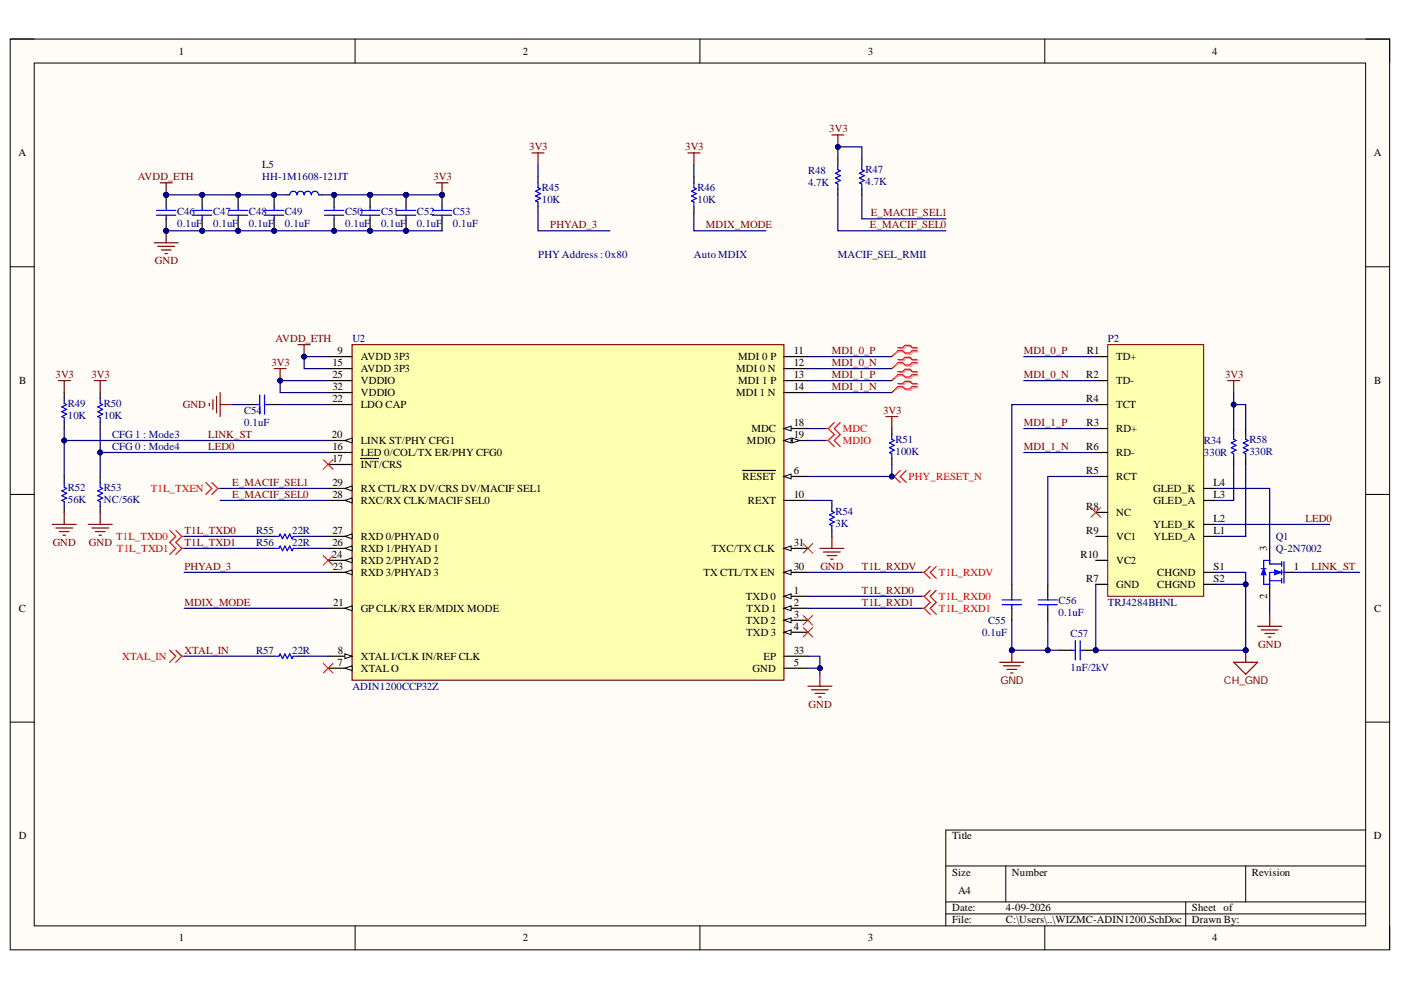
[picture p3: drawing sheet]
<svg xmlns="http://www.w3.org/2000/svg" width="297mm" height="210mm" viewBox="0 0 297 210" stroke-linecap="round" stroke-linejoin="round" font-family="sans-serif">
<defs><g id="words">
<g font-size="2.3">
<text x="37.9" y="11.6">1</text>
<text x="110.8" y="11.6">2</text>
<text x="184" y="11.6">3</text>
<text x="257" y="11.6">4</text>
<text x="3.9" y="33.1">A</text>
<text x="291.3" y="33.1">A</text>
<text x="70.5" y="77.6">15</text>
<text x="71.6" y="75.1">9</text>
<text x="76.5" y="76.3">AVDD 3P3</text>
<text x="156.5" y="76.3">MDI 0 P</text>
<text x="168.3" y="77.6">12</text>
<text x="168.3" y="75.1">11</text>
<text x="230.5" y="75.1">R1</text>
<text x="236.6" y="76.3">TD+</text>
<text x="4.1" y="81.4">B</text>
<text x="70.5" y="80.1">25</text>
<text x="70.5" y="82.7">32</text>
<text x="76.5" y="78.9">AVDD 3P3</text>
<text x="76.5" y="81.4">VDDIO</text>
<text x="76.5" y="84">VDDIO</text>
<text x="156.1" y="78.9">MDI 0 N</text>
<text x="156.1" y="84">MDI 1 N</text>
<text x="156.5" y="81.4">MDI 1 P</text>
<text x="168.3" y="82.7">14</text>
<text x="168.3" y="80.1">13</text>
<text x="230.3" y="80.1">R2</text>
<text x="236.6" y="81.4">TD-</text>
<text x="291.4" y="81.4">B</text>
<text x="70.5" y="85.2">22</text>
<text x="76.5" y="86.5">LDO CAP</text>
<text x="230.3" y="85.2">R4</text>
<text x="236.6" y="86.5">TCT</text>
<text x="70.4" y="92.9">20</text>
<text x="70.5" y="95.4">16</text>
<text x="76.5" y="94.2">LINK ST/PHY CFG1</text>
<text x="158.4" y="94.2">MDIO</text>
<text x="159.3" y="91.6">MDC</text>
<text x="168.3" y="90.3">18</text>
<text x="168.3" y="92.9">19</text>
<text x="230.3" y="95.4">R6</text>
<text x="230.4" y="90.3">R3</text>
<text x="236.6" y="91.6">RD+</text>
<text x="70.5" y="98">17</text>
<text x="76.5" y="99.3">INT/CRS</text>
<text x="76.5" y="96.7">LED 0/COL/TX ER/PHY CFG0</text>
<text x="157.4" y="101.8">RESET</text>
<text x="168.3" y="100.5">6</text>
<text x="230.3" y="100.5">R5</text>
<text x="236.6" y="96.7">RD-</text>
<text x="236.6" y="101.8">RCT</text>
<text x="70.5" y="103.1">29</text>
<text x="70.5" y="105.6">28</text>
<text x="76.5" y="104.3">RX CTL/RX DV/CRS DV/MACIF SEL1</text>
<text x="76.5" y="106.9">RXC/RX CLK/MACIF SEL0</text>
<text x="158.5" y="106.9">REXT</text>
<text x="168.3" y="105.6">10</text>
<text x="244.5" y="104.3">GLED_K</text>
<text x="244.6" y="106.9">GLED_A</text>
<text x="257.3" y="103.1">L4</text>
<text x="257.3" y="105.6">L3</text>
<text x="70.5" y="113.2">27</text>
<text x="230.3" y="113.2">R9</text>
<text x="230.3" y="108.1">R8</text>
<text x="236.6" y="109.4">NC</text>
<text x="244.5" y="111.9">YLED_K</text>
<text x="257.3" y="110.7">L2</text>
<text x="257.3" y="113.2">L1</text>
<text x="70.4" y="118.3">24</text>
<text x="70.5" y="115.7">26</text>
<text x="76.5" y="114.5">RXD 0/PHYAD 0</text>
<text x="76.5" y="117">RXD 1/PHYAD 1</text>
<text x="76.5" y="119.5">RXD 2/PHYAD 2</text>
<text x="150.9" y="117">TXC/TX CLK</text>
<text x="168.3" y="115.7">31</text>
<text x="229.1" y="118.3">R10</text>
<text x="236.6" y="114.5">VC1</text>
<text x="236.6" y="119.5">VC2</text>
<text x="244.6" y="114.5">YLED_A</text>
<text x="268.7" y="116.8" transform="rotate(-90 268.7 116.8)">3</text>
<text x="70.6" y="120.8">23</text>
<text x="76.5" y="122.1">RXD 3/PHYAD 3</text>
<text x="149.2" y="122.1">TX CTL/TX EN</text>
<text x="168.3" y="125.9">1</text>
<text x="168.3" y="120.8">30</text>
<text x="230.3" y="123.3">R7</text>
<text x="236.6" y="124.6">GND</text>
<text x="245.3" y="124.6">CHGND</text>
<text x="245.3" y="122.1">CHGND</text>
<text x="257.3" y="123.3">S2</text>
<text x="257.3" y="120.8">S1</text>
<text x="274.3" y="120.8">1</text>
<text x="4" y="129.7">C</text>
<text x="70.6" y="128.4">21</text>
<text x="76.5" y="129.7">GP CLK/RX ER/MDIX MODE</text>
<text x="158.1" y="127.1">TXD 0</text>
<text x="158.3" y="129.7">TXD 1</text>
<text x="168.3" y="128.4">2</text>
<text x="168.3" y="131">3</text>
<text x="268.7" y="127" transform="rotate(-90 268.7 127)">2</text>
<text x="291.4" y="129.7">C</text>
<text x="158.1" y="132.2">TXD 2</text>
<text x="158.2" y="134.8">TXD 3</text>
<text x="168.3" y="133.5">4</text>
<text x="71.6" y="141.2">7</text>
<text x="71.7" y="138.6">8</text>
<text x="76.5" y="139.9">XTALI/CLK IN/REF CLK</text>
<text x="76.5" y="142.4">XTALO</text>
<text x="159.6" y="142.4">GND</text>
<text x="161.8" y="139.9">EP</text>
<text x="168.3" y="138.6">33</text>
<text x="168.3" y="141.2">5</text>
<text x="4" y="178">D</text>
<text x="201.9" y="178">Title</text>
<text x="291.3" y="178">D</text>
<text x="201.9" y="185.6">Size</text>
<text x="214.6" y="185.6">Number</text>
<text x="265.4" y="185.6">Revision</text>
<text x="203.1" y="189.4">A4</text>
<text x="201.9" y="193.3">Date:</text>
<text x="201.9" y="195.8">File:</text>
<text x="213.3" y="193.3">4-09-2026</text>
<text x="213.3" y="195.8">C:\Users\..\WIZMC-ADIN1200.SchDoc</text>
<text x="252.7" y="193.3">Sheet of</text>
<text x="252.7" y="195.8">Drawn By:</text>
<text x="37.9" y="199.6">1</text>
<text x="110.8" y="199.6">2</text>
<text x="184" y="199.6">3</text>
<text x="257" y="199.6">4</text>
</g>
<g font-size="2.3" fill="#800000">
<text x="175.8" y="28.1">3V3</text>
<text x="112.2" y="31.9">3V3</text>
<text x="145.3" y="31.9">3V3</text>
<text x="29.2" y="38.2">AVDD_ETH</text>
<text x="91.9" y="38.2">3V3</text>
<text x="184.6" y="45.8">E_MACIF_SEL1</text>
<text x="116.7" y="48.4">PHYAD_3</text>
<text x="149.7" y="48.4">MDIX_MODE</text>
<text x="184.4" y="48.4">E_MACIF_SEL0</text>
<text x="32.8" y="56.1">GND</text>
<text x="57.5" y="77.6">3V3</text>
<text x="58.4" y="72.5">AVDD_ETH</text>
<text x="176.4" y="75.1">MDI_0_P</text>
<text x="176.4" y="77.6">MDI_0_N</text>
<text x="217.1" y="75.1">MDI_0_P</text>
<text x="11.8" y="80.1">3V3</text>
<text x="19.4" y="80.1">3V3</text>
<text x="176.4" y="80.1">MDI_1_P</text>
<text x="176.4" y="82.7">MDI_1_N</text>
<text x="217.1" y="80.1">MDI_0_N</text>
<text x="259.7" y="80.1">3V3</text>
<text x="38.7" y="86.5">GND</text>
<text x="187.2" y="87.8">3V3</text>
<text x="44.2" y="92.9">LINK_ST</text>
<text x="44.2" y="95.4">LED0</text>
<text x="217.1" y="90.3">MDI_1_P</text>
<text x="217.1" y="95.4">MDI_1_N</text>
<text x="49.2" y="103.1">E_MACIF_SEL1</text>
<text x="49.2" y="105.6">E_MACIF_SEL0</text>
<text x="39.1" y="113.2">T1L_TXD0</text>
<text x="276.8" y="110.7">LED0</text>
<text x="11.2" y="115.7">GND</text>
<text x="18.9" y="115.7">GND</text>
<text x="39.1" y="115.7">T1L_TXD1</text>
<text x="39.1" y="120.8">PHYAD_3</text>
<text x="173.9" y="120.8">GND</text>
<text x="182.7" y="125.9">T1L_RXD0</text>
<text x="182.7" y="120.8">T1L_RXDV</text>
<text x="278.1" y="120.8">LINK_ST</text>
<text x="39.1" y="128.4">MDIX_MODE</text>
<text x="182.7" y="128.4">T1L_RXD1</text>
<text x="266.8" y="137.4">GND</text>
<text x="39.1" y="138.6">XTAL_IN</text>
<text x="212.1" y="145">GND</text>
<text x="259.5" y="145">CH_GND</text>
<text x="171.4" y="150.1">GND</text>
</g>
<g font-size="2.3" fill="#000080">
<text x="55.6" y="35.7">L5</text>
<text x="55.6" y="38.2">HH-1M1608-121JT</text>
<text x="114.9" y="40.5">R45</text>
<text x="147.9" y="40.5">R46</text>
<text x="171.3" y="37">R48</text>
<text x="171.3" y="39.5">4.7K</text>
<text x="183.5" y="36.7">R47</text>
<text x="183.5" y="39.2">4.7K</text>
<text x="37.6" y="45.6">C46</text>
<text x="45.2" y="45.6">C47</text>
<text x="52.8" y="45.6">C48</text>
<text x="60.4" y="45.6">C49</text>
<text x="73.2" y="45.6">C50</text>
<text x="80.8" y="45.6">C51</text>
<text x="88.4" y="45.6">C52</text>
<text x="96" y="45.6">C53</text>
<text x="114.9" y="43">10K</text>
<text x="147.9" y="43">10K</text>
<text x="37.6" y="48.1">0.1uF</text>
<text x="45.2" y="48.1">0.1uF</text>
<text x="52.8" y="48.1">0.1uF</text>
<text x="60.4" y="48.1">0.1uF</text>
<text x="73.2" y="48.1">0.1uF</text>
<text x="80.8" y="48.1">0.1uF</text>
<text x="88.4" y="48.1">0.1uF</text>
<text x="96" y="48.1">0.1uF</text>
<text x="114.1" y="54.8">PHYAddress : 0x80</text>
<text x="147.1" y="54.8">Auto MDIX</text>
<text x="177.7" y="54.8">MACIF_SEL_RMII</text>
<text x="74.7" y="72.5">U2</text>
<text x="234.9" y="72.5">P2</text>
<text x="14.4" y="86.2">R49</text>
<text x="14.4" y="88.8">10K</text>
<text x="22" y="86.2">R50</text>
<text x="22" y="88.8">10K</text>
<text x="51.8" y="87.8">C54</text>
<text x="23.8" y="92.9">CFG 1 : Mode3</text>
<text x="23.8" y="95.4">CFG 0 : Mode4</text>
<text x="51.8" y="90.3">0.1uF</text>
<text x="189.8" y="93.9">R51</text>
<text x="255.2" y="94.2">R34</text>
<text x="264.9" y="93.9">R58</text>
<text x="189.8" y="96.5">100K</text>
<text x="255.2" y="96.7">330R</text>
<text x="264.9" y="96.5">330R</text>
<text x="14.4" y="104.1">R52</text>
<text x="14.4" y="106.6">56K</text>
<text x="22" y="104.1">R53</text>
<text x="22" y="106.6">NC/56K</text>
<text x="54.3" y="113.2">R55</text>
<text x="61.9" y="113.2">22R</text>
<text x="177.2" y="109.1">R54</text>
<text x="177.2" y="111.7">3K</text>
<text x="54.3" y="115.7">R56</text>
<text x="61.9" y="115.7">22R</text>
<text x="270.5" y="114.5">Q1</text>
<text x="270.5" y="117">Q-2N7002</text>
<text x="224.5" y="128.2">C56</text>
<text x="224.5" y="130.7">0.1uF</text>
<text x="234.9" y="128.4">TRJ4284BHNL</text>
<text x="208.2" y="134.8">0.1uF</text>
<text x="209.5" y="132.2">C55</text>
<text x="227" y="135">C57</text>
<text x="54.3" y="138.6">R57</text>
<text x="61.9" y="138.6">22R</text>
<text x="227" y="142.2">1nF/2kV</text>
<text x="74.7" y="146.3">ADIN1200CCP32Z</text>
</g>
<g font-size="2.3" fill="#f00">
<text x="178.7" y="94.2">MDIO</text>
<text x="178.7" y="91.6">MDC</text>
<text x="192.6" y="101.8">PHY_RESET_N</text>
<text x="32" y="104.3">T1L_TXEN</text>
<text x="24.6" y="114.5">T1L_TXD0</text>
<text x="24.8" y="117">T1L_TXD1</text>
<text x="199.1" y="122.1">T1L_RXDV</text>
<text x="199.1" y="127.1">T1L_RXD0</text>
<text x="199.1" y="129.7">T1L_RXD1</text>
<text x="25.9" y="139.9">XTAL_IN</text>
</g>
</g></defs>
<path d="M2.2 8.3h292.4v193.1h-292.4z" fill-rule="evenodd" fill="#fffcf8"/>
<path d="M2.2 8.3h292.4v193.1h-292.4z" fill="none" stroke="#000" stroke-width=".21"/>
<path d="M7.3 13.4h282.2v182.9h-282.2z" fill-rule="evenodd" fill="#fffcf8"/>
<g fill="none" stroke="#000" stroke-width=".21">
<path d="M2.2 8.3h5.1M7.3 13.4h282.2v182.9h-282.2zM75.3 8.3v5.1M148.4 8.3v5.1M221.5 8.3v5.1M289.5 8.3h5.1v5.1M2.2 56.6h5.1M289.5 56.6h5.1M2.2 104.8h5.1M289.5 104.8h5.1M2.2 153.1h5.1M289.5 153.1h5.1"/>
<path d="M289.5 176h-89v20.3M75.3 196.3v5.1M148.4 196.3v5.1M200.5 183.6h89M200.5 191.2h89M200.5 193.8h89M213.2 183.6v7.6M221.5 196.3v5.1M251.4 191.2v5.1M264.1 183.6v7.6M294.6 196.3v5.1"/>
</g>
<path d="M74.6 73.1h91.6v71.1h-91.6z" fill-rule="evenodd" fill="#ffffb0"/>
<path d="M74.6 73.1h91.6v71.1h-91.6z" fill="none" stroke="#800000" stroke-width=".25"/>
<path d="M69.6 75.6h5M69.6 78.2h5M69.6 80.7h5M69.6 83.2h5M166.2 126.4h5.1" fill="none" stroke="#000" stroke-width=".25"/>
<path d="M166.2 126.4l1.5-.5v1z" fill="#f8fcff"/>
<path d="M166.2 126.4l1.5-.5v1z" fill="none" stroke="#000" stroke-width=".21"/>
<path d="M166.2 129h5.1" fill="none" stroke="#000" stroke-width=".25"/>
<path d="M166.2 129l1.5-.5v1z" fill="#f8fcff"/>
<path d="M166.2 129l1.5-.5v1z" fill="none" stroke="#000" stroke-width=".21"/>
<path d="M166.2 131.5h5.1" fill="none" stroke="#000" stroke-width=".25"/>
<path d="M166.2 131.5l1.5-.5v1z" fill="#f8fcff"/>
<path d="M166.2 131.5l1.5-.5v1z" fill="none" stroke="#000" stroke-width=".21"/>
<path d="M166.2 134.1h5.1" fill="none" stroke="#000" stroke-width=".25"/>
<path d="M166.2 134.1l1.5-.6v1.1z" fill="#f8fcff"/>
<path d="M166.2 134.1l1.5-.6v1.1z" fill="none" stroke="#000" stroke-width=".21"/>
<path d="M69.6 139.1h5" fill="none" stroke="#000" stroke-width=".25"/>
<path d="M73.1 138.6l1.5 .5-1.5 .5z" fill="#f8fcff"/>
<path d="M73.1 138.6l1.5 .5-1.5 .5z" fill="none" stroke="#000" stroke-width=".21"/>
<path d="M69.6 141.7h5" fill="none" stroke="#000" stroke-width=".25"/>
<path d="M73.1 141.7l1.5-.5v1z" fill="#f8fcff"/>
<path d="M73.1 141.7l1.5-.5v1z" fill="none" stroke="#000" stroke-width=".21"/>
<path d="M166.2 78.2h5.1M166.2 75.6h5.1M166.2 83.2h5.1M166.2 80.7h5.1M69.6 113.7h5" fill="none" stroke="#000" stroke-width=".25"/>
<path d="M73.1 113.7l1.5-.5v1z" fill="#f8fcff"/>
<path d="M73.1 113.7l1.5-.5v1z" fill="none" stroke="#000" stroke-width=".21"/>
<path d="M69.6 116.3h5" fill="none" stroke="#000" stroke-width=".25"/>
<path d="M73.1 116.3l1.5-.5v1z" fill="#f8fcff"/>
<path d="M73.1 116.3l1.5-.5v1z" fill="none" stroke="#000" stroke-width=".21"/>
<path d="M69.6 118.8h5" fill="none" stroke="#000" stroke-width=".25"/>
<path d="M73.1 118.8l1.5-.5v1z" fill="#f8fcff"/>
<path d="M73.1 118.8l1.5-.5v1z" fill="none" stroke="#000" stroke-width=".21"/>
<path d="M69.6 121.4h5" fill="none" stroke="#000" stroke-width=".25"/>
<path d="M73.1 121.4l1.5-.6v1.1z" fill="#f8fcff"/>
<path d="M73.1 121.4l1.5-.6v1.1z" fill="none" stroke="#000" stroke-width=".21"/>
<path d="M166.2 101h5.1" fill="none" stroke="#000" stroke-width=".25"/>
<path d="M166.2 101l1.5-.5v1z" fill="#f8fcff"/>
<path d="M166.2 101l1.5-.5v1z" fill="none" stroke="#000" stroke-width=".21"/>
<path d="M157.5 99.8h6.9M69.6 129h5M166.2 139.1h5.1" fill="none" stroke="#000" stroke-width=".25"/>
<path d="M73.1 129l1.5-.5v1z" fill="#f8fcff"/>
<path d="M73.1 129l1.5-.5v1z" fill="none" stroke="#000" stroke-width=".21"/>
<path d="M69.6 98.5h5M69.6 85.8h5M69.6 95.9h5M69.6 93.4h5M76.4 97.2h3.9" fill="none" stroke="#000" stroke-width=".25"/>
<path d="M73.1 93.4l1.5-.5v1z" fill="#f8fcff"/>
<path d="M73.1 93.4l1.5-.5v1z" fill="none" stroke="#000" stroke-width=".21"/>
<path d="M166.2 90.9h5.1" fill="none" stroke="#000" stroke-width=".25"/>
<path d="M166.2 90.9l1.5-.6v1.1z" fill="#f8fcff"/>
<path d="M166.2 90.9l1.5-.6v1.1z" fill="none" stroke="#000" stroke-width=".21"/>
<path d="M166.2 93.4h5.1" fill="none" stroke="#000" stroke-width=".25"/>
<path d="M166.2 93.4l1.5-.5v1z" fill="#f8fcff"/>
<path d="M166.2 93.4l1.5-.5v1z" fill="none" stroke="#000" stroke-width=".21"/>
<path d="M168 92.9l1.5 .5-1.5 .5z" fill="#f8fcff"/>
<path d="M168 92.9l1.5 .5-1.5 .5z" fill="none" stroke="#000" stroke-width=".21"/>
<path d="M69.6 103.6h5M166.2 106.1h5.1" fill="none" stroke="#000" stroke-width=".25"/>
<path d="M73.1 103.6l1.5-.5v1z" fill="#f8fcff"/>
<path d="M73.1 103.6l1.5-.5v1z" fill="none" stroke="#000" stroke-width=".21"/>
<path d="M69.6 106.1h5" fill="none" stroke="#000" stroke-width=".25"/>
<path d="M73.1 106.1l1.5-.5v1z" fill="#f8fcff"/>
<path d="M73.1 106.1l1.5-.5v1z" fill="none" stroke="#000" stroke-width=".21"/>
<path d="M166.2 121.4h5.1" fill="none" stroke="#000" stroke-width=".25"/>
<path d="M166.2 121.4l1.5-.6v1.1z" fill="#f8fcff"/>
<path d="M166.2 121.4l1.5-.6v1.1z" fill="none" stroke="#000" stroke-width=".21"/>
<path d="M166.2 116.3h5.1" fill="none" stroke="#000" stroke-width=".25"/>
<path d="M166.2 116.3l1.5-.5v1z" fill="#f8fcff"/>
<path d="M166.2 116.3l1.5-.5v1z" fill="none" stroke="#000" stroke-width=".21"/>
<path d="M166.2 141.7h5.1" fill="none" stroke="#000" stroke-width=".25"/>
<circle cx="50.5" cy="48.9" r=".51" fill="#000080"/>
<circle cx="50.5" cy="48.9" r=".51" fill="none" stroke="#000080" stroke-width=".21"/>
<circle cx="50.5" cy="41.3" r=".51" fill="#000080"/>
<circle cx="50.5" cy="41.3" r=".51" fill="none" stroke="#000080" stroke-width=".21"/>
<path d="M50.5 46.4v2.5" fill="none" stroke="#000" stroke-width=".25"/>
<circle cx="50.5" cy="48.9" r=".51" fill="#000080"/>
<circle cx="50.5" cy="48.9" r=".51" fill="none" stroke="#000080" stroke-width=".21"/>
<path d="M50.5 41.3v2.6" fill="none" stroke="#000" stroke-width=".25"/>
<circle cx="50.5" cy="41.3" r=".51" fill="#000080"/>
<circle cx="50.5" cy="41.3" r=".51" fill="none" stroke="#000080" stroke-width=".21"/>
<path d="M48.5 44.6h4M48.5 45.6h4M50.5 43.9v.7M50.5 45.6v.8" fill="none" stroke="#00f" stroke-width=".25"/>
<circle cx="42.9" cy="48.9" r=".51" fill="#000080"/>
<circle cx="42.9" cy="48.9" r=".51" fill="none" stroke="#000080" stroke-width=".21"/>
<circle cx="42.9" cy="41.3" r=".51" fill="#000080"/>
<circle cx="42.9" cy="41.3" r=".51" fill="none" stroke="#000080" stroke-width=".21"/>
<path d="M42.9 46.4v2.5" fill="none" stroke="#000" stroke-width=".25"/>
<circle cx="42.9" cy="48.9" r=".51" fill="#000080"/>
<circle cx="42.9" cy="48.9" r=".51" fill="none" stroke="#000080" stroke-width=".21"/>
<path d="M42.9 41.3v2.6" fill="none" stroke="#000" stroke-width=".25"/>
<circle cx="42.9" cy="41.3" r=".51" fill="#000080"/>
<circle cx="42.9" cy="41.3" r=".51" fill="none" stroke="#000080" stroke-width=".21"/>
<path d="M40.8 44.6h4.1M40.8 45.6h4.1M42.9 43.9v.7M42.9 45.6v.8" fill="none" stroke="#00f" stroke-width=".25"/>
<circle cx="35.2" cy="48.9" r=".51" fill="#000080"/>
<circle cx="35.2" cy="48.9" r=".51" fill="none" stroke="#000080" stroke-width=".21"/>
<circle cx="35.2" cy="41.3" r=".51" fill="#000080"/>
<circle cx="35.2" cy="41.3" r=".51" fill="none" stroke="#000080" stroke-width=".21"/>
<path d="M35.2 46.4v2.5" fill="none" stroke="#000" stroke-width=".25"/>
<circle cx="35.2" cy="48.9" r=".51" fill="#000080"/>
<circle cx="35.2" cy="48.9" r=".51" fill="none" stroke="#000080" stroke-width=".21"/>
<path d="M35.2 41.3v2.6" fill="none" stroke="#000" stroke-width=".25"/>
<circle cx="35.2" cy="41.3" r=".51" fill="#000080"/>
<circle cx="35.2" cy="41.3" r=".51" fill="none" stroke="#000080" stroke-width=".21"/>
<path d="M33.2 44.6h4.1M33.2 45.6h4.1M35.2 43.9v.7M35.2 45.6v.8" fill="none" stroke="#00f" stroke-width=".25"/>
<circle cx="58.1" cy="48.9" r=".51" fill="#000080"/>
<circle cx="58.1" cy="48.9" r=".51" fill="none" stroke="#000080" stroke-width=".21"/>
<circle cx="58.1" cy="41.3" r=".51" fill="#000080"/>
<circle cx="58.1" cy="41.3" r=".51" fill="none" stroke="#000080" stroke-width=".21"/>
<path d="M58.1 46.4v2.5" fill="none" stroke="#000" stroke-width=".25"/>
<circle cx="58.1" cy="48.9" r=".51" fill="#000080"/>
<circle cx="58.1" cy="48.9" r=".51" fill="none" stroke="#000080" stroke-width=".21"/>
<path d="M58.1 41.3v2.6" fill="none" stroke="#000" stroke-width=".25"/>
<circle cx="58.1" cy="41.3" r=".51" fill="#000080"/>
<circle cx="58.1" cy="41.3" r=".51" fill="none" stroke="#000080" stroke-width=".21"/>
<path d="M56.1 44.6h4.1M56.1 45.6h4.1M58.1 43.9v.7M58.1 45.6v.8" fill="none" stroke="#00f" stroke-width=".25"/>
<path d="M32.7 51.5h5.1M33.4 52.2h3.6M34.2 53h2M35 53.8h.5M35.2 48.9v2.6" fill="none" stroke="#800000" stroke-width=".25"/>
<circle cx="35.2" cy="48.9" r=".51" fill="#000080"/>
<circle cx="35.2" cy="48.9" r=".51" fill="none" stroke="#000080" stroke-width=".21"/>
<path d="M34 38.8h2.5M35.2 38.8v2.5" fill="none" stroke="#800000" stroke-width=".25"/>
<circle cx="35.2" cy="41.3" r=".51" fill="#000080"/>
<circle cx="35.2" cy="41.3" r=".51" fill="none" stroke="#000080" stroke-width=".21"/>
<circle cx="86.1" cy="48.9" r=".51" fill="#000080"/>
<circle cx="86.1" cy="48.9" r=".51" fill="none" stroke="#000080" stroke-width=".21"/>
<circle cx="86.1" cy="41.3" r=".51" fill="#000080"/>
<circle cx="86.1" cy="41.3" r=".51" fill="none" stroke="#000080" stroke-width=".21"/>
<path d="M86.1 46.4v2.5" fill="none" stroke="#000" stroke-width=".25"/>
<circle cx="86.1" cy="48.9" r=".51" fill="#000080"/>
<circle cx="86.1" cy="48.9" r=".51" fill="none" stroke="#000080" stroke-width=".21"/>
<path d="M86.1 41.3v2.6" fill="none" stroke="#000" stroke-width=".25"/>
<circle cx="86.1" cy="41.3" r=".51" fill="#000080"/>
<circle cx="86.1" cy="41.3" r=".51" fill="none" stroke="#000080" stroke-width=".21"/>
<path d="M84.1 44.6h4M84.1 45.6h4M86.1 43.9v.7M86.1 45.6v.8" fill="none" stroke="#00f" stroke-width=".25"/>
<circle cx="78.5" cy="48.9" r=".51" fill="#000080"/>
<circle cx="78.5" cy="48.9" r=".51" fill="none" stroke="#000080" stroke-width=".21"/>
<circle cx="78.5" cy="41.3" r=".51" fill="#000080"/>
<circle cx="78.5" cy="41.3" r=".51" fill="none" stroke="#000080" stroke-width=".21"/>
<path d="M78.5 46.4v2.5" fill="none" stroke="#000" stroke-width=".25"/>
<circle cx="78.5" cy="48.9" r=".51" fill="#000080"/>
<circle cx="78.5" cy="48.9" r=".51" fill="none" stroke="#000080" stroke-width=".21"/>
<path d="M78.5 41.3v2.6" fill="none" stroke="#000" stroke-width=".25"/>
<circle cx="78.5" cy="41.3" r=".51" fill="#000080"/>
<circle cx="78.5" cy="41.3" r=".51" fill="none" stroke="#000080" stroke-width=".21"/>
<path d="M76.4 44.6h4.1M76.4 45.6h4.1M78.5 43.9v.7M78.5 45.6v.8" fill="none" stroke="#00f" stroke-width=".25"/>
<circle cx="70.8" cy="48.9" r=".51" fill="#000080"/>
<circle cx="70.8" cy="48.9" r=".51" fill="none" stroke="#000080" stroke-width=".21"/>
<circle cx="70.8" cy="41.3" r=".51" fill="#000080"/>
<circle cx="70.8" cy="41.3" r=".51" fill="none" stroke="#000080" stroke-width=".21"/>
<path d="M70.8 46.4v2.5" fill="none" stroke="#000" stroke-width=".25"/>
<circle cx="70.8" cy="48.9" r=".51" fill="#000080"/>
<circle cx="70.8" cy="48.9" r=".51" fill="none" stroke="#000080" stroke-width=".21"/>
<path d="M70.8 41.3v2.6" fill="none" stroke="#000" stroke-width=".25"/>
<circle cx="70.8" cy="41.3" r=".51" fill="#000080"/>
<circle cx="70.8" cy="41.3" r=".51" fill="none" stroke="#000080" stroke-width=".21"/>
<path d="M68.8 44.6h4.1M68.8 45.6h4.1M70.8 43.9v.7M70.8 45.6v.8" fill="none" stroke="#00f" stroke-width=".25"/>
<circle cx="93.7" cy="41.3" r=".51" fill="#000080"/>
<circle cx="93.7" cy="41.3" r=".51" fill="none" stroke="#000080" stroke-width=".21"/>
<path d="M93.7 41.3v2.6M93.7 46.4v2.5" fill="none" stroke="#000" stroke-width=".25"/>
<circle cx="93.7" cy="41.3" r=".51" fill="#000080"/>
<circle cx="93.7" cy="41.3" r=".51" fill="none" stroke="#000080" stroke-width=".21"/>
<path d="M61.4 41.3a.76 .76 0 0 1 .8-.8 .76 .76 0 0 1 .7 .8 .76 .76 0 0 1 .8-.8 .76 .76 0 0 1 .8 .8 .76 .76 0 0 1 .7-.8 .76 .76 0 0 1 .8 .8 .76 .76 0 0 1 .8-.8 .76 .76 0 0 1 .7 .8M91.7 44.6h4.1M91.7 45.6h4.1M93.7 43.9v.7M93.7 45.6v.8" fill="none" stroke="#00f" stroke-width=".25"/>
<path d="M60.7 41.3h.7M67.5 41.3h.8" fill="none" stroke="#000" stroke-width=".25"/>
<path d="M92.4 38.8h2.6M93.7 38.8v2.5" fill="none" stroke="#800000" stroke-width=".25"/>
<circle cx="93.7" cy="41.3" r=".51" fill="#000080"/>
<circle cx="93.7" cy="41.3" r=".51" fill="none" stroke="#000080" stroke-width=".21"/>
<path d="M63.2 73.1h2.5M64.5 73.1v2.5" fill="none" stroke="#800000" stroke-width=".25"/>
<circle cx="64.5" cy="75.6" r=".51" fill="#000080"/>
<circle cx="64.5" cy="75.6" r=".51" fill="none" stroke="#000080" stroke-width=".21"/>
<path d="M58.1 78.2h2.6M59.4 78.2v2.5" fill="none" stroke="#800000" stroke-width=".25"/>
<circle cx="59.4" cy="80.7" r=".51" fill="#000080"/>
<circle cx="59.4" cy="80.7" r=".51" fill="none" stroke="#000080" stroke-width=".21"/>
<g fill="none" stroke="#000" stroke-width=".25">
<path d="M114.1 37.5v1.3M147.1 37.5v1.3M114.1 43.9v1.2M147.1 43.9v1.2M13.6 83.2v1.3M13.6 89.6v1.3M21.2 83.2v1.3M21.2 89.6v1.3M51.8 85.8h2.5M56.8 85.8h2.6M189.1 90.9v1.2M189.1 97.2v1.3"/>
<path d="M13.6 101v1.3M13.6 107.4v1.2M21.2 101v1.3M21.2 107.4v1.2M56.8 113.7h1.3M56.8 116.3h1.3M63.2 113.7h1.3M63.2 116.3h1.3M176.4 106.1v1.3M176.4 112.5v1.2M56.8 139.1h1.3M63.2 139.1h1.3"/>
</g>
<g fill="none" stroke="#00f" stroke-width=".25">
<path d="M114.1 38.8v1l.5 .2-1 .5 1 .6-1 .5 1 .5-1 .5 .5 .2v1.1M147.1 38.8v1l.5 .2-1 .5 1 .6-1 .5 1 .5-1 .5 .5 .2v1.1M13.6 84.5v1l.5 .3-1 .5 1 .5-1 .5 1 .5-1 .5 .5 .3v1M21.2 84.5v1l.6 .3-1.1 .5 1.1 .5-1.1 .5 1.1 .5-1.1 .5 .5 .3v1M54.3 85.8h.8M55.1 83.7v4.1M56.1 83.7v4.1M56.1 85.8h.7M189.1 92.1v1l.5 .3-1 .5 1 .5-1 .5 1 .5-1 .5 .5 .3v1M13.6 102.3v1l.5 .3-1 .5 1 .5-1 .5 1 .5-1 .5 .5 .3v1M21.2 102.3v1l.6 .3-1.1 .5 1.1 .5-1.1 .5 1.1 .5-1.1 .5 .5 .3v1M58.1 113.7h1l.3-.5 .5 1 .5-1 .5 1 .5-1 .5 1 .3-.5h1"/>
<path d="M58.1 116.3h1l.3-.5 .5 1 .5-1 .5 1 .5-1 .5 1 .3-.5h1M176.4 107.4v1l.5 .2-1 .6 1 .5-1 .5 1 .5-1 .5 .5 .2v1.1M58.1 139.1h1l.3-.5 .5 1 .5-1 .5 1 .5-1 .5 1 .3-.5h1"/>
</g>
<g fill="none" stroke="#800000" stroke-width=".25">
<path d="M112.8 32.4h2.5M114.1 32.4v2.6M145.9 32.4h2.5M147.1 32.4v2.6M176.4 28.6h2.5M177.6 28.6v2.5M12.3 80.7h2.6M13.6 80.7v2.5M20 80.7h2.5M21.2 80.7v2.5M44.4 85.5v.5M45.1 84.8v2"/>
<path d="M45.9 84v3.6M46.7 83.2v5.1M46.7 85.8h2.5M187.8 88.3h2.6M189.1 88.3v2.6M11.1 111.2h5.1M11.8 111.9h3.6M12.6 112.7h2M13.4 113.5h.5M13.6 108.6v2.6M18.7 111.2h5.1M19.5 111.9h3.5"/>
<path d="M20.2 112.7h2.1M21 113.5h.5M21.2 108.6v2.6M173.8 116.3h5.1M174.6 117h3.6M175.4 117.8h2M176.1 118.6h.5M176.4 113.7v2.6M171.3 145.5h5.1M172.1 146.3h3.5M172.8 147h2M173.6 147.8h.5"/>
<path d="M173.8 143v2.5"/>
</g>
<path d="M68.5 97.5l2.1 2M70.6 97.5l-2.1 2M68.5 117.8l2.1 2M70.6 117.8l-2.1 2M170.3 115.2l2 2.1M172.3 115.2l-2 2.1M170.3 130.5l2 2M170.3 133l2 2.1M172.3 130.5l-2 2M172.3 133l-2 2.1M68.5 140.7l2.1 2M70.6 140.7l-2.1 2" fill="none" stroke="#f00" stroke-width=".21"/>
<circle cx="177.6" cy="31.1" r=".51" fill="#000080"/>
<circle cx="177.6" cy="31.1" r=".51" fill="none" stroke="#000080" stroke-width=".21"/>
<path d="M177.6 33.7v1.3M182.7 33.7v1.3M177.6 40v1.3M182.7 40v1.3" fill="none" stroke="#000" stroke-width=".25"/>
<path d="M177.6 35v1l.6 .2-1.1 .5 1.1 .5-1.1 .6 1.1 .5-1.1 .5 .5 .2v1M182.7 35v1l.5 .2-1 .5 1 .5-1 .6 1 .5-1 .5 .5 .2v1" fill="none" stroke="#00f" stroke-width=".25"/>
<g fill="none" stroke="#f00" stroke-width=".25">
<path d="M175.1 93.4h.5M175.1 90.9h.5M175.6 93.4l1.3 1.3M175.6 90.9l1.3 1.2-1.3 1.3M176.9 89.6l-1.3 1.3M178.2 89.6l-1.3 1.3 1.3 1.2-1.3 1.3 1.3 1.3M36 112.5l1.3 1.2-1.3 1.3 1.3 1.3-1.3 1.2M37.3 112.5l1.2 1.2M38.5 113.7l-1.2 1.3 1.2 1.3M38.5 113.7h.5M38.5 116.3l-1.2 1.2M38.5 116.3h.5"/>
<path d="M36 137.9l1.3 1.2-1.3 1.3M37.3 137.9l1.2 1.2M38.5 139.1l-1.2 1.3M38.5 139.1h.5M195.4 121.4h.6M195.4 126.4h.6M195.4 129h.6M196 121.4l1.2 1.2M196 126.4l1.2 1.3-1.2 1.3M196 129l1.2 1.2M197.2 120.1l-1.2 1.3M197.2 125.2l-1.2 1.2"/>
<path d="M198.5 120.1l-1.3 1.3 1.3 1.2M198.5 125.2l-1.3 1.2 1.3 1.3-1.3 1.3 1.3 1.2"/>
</g>
<path d="M264.1 137.9v2.5M261.6 140.4h5l-2.5 2.6z" fill="none" stroke="#800000" stroke-width=".25"/>
<circle cx="264.1" cy="137.9" r=".51" fill="#000080"/>
<circle cx="264.1" cy="137.9" r=".51" fill="none" stroke="#000080" stroke-width=".21"/>
<path d="M261.6 90.9v1.2M261.6 97.2v1.3M264.1 90.9v1.2M264.1 97.2v1.3" fill="none" stroke="#000" stroke-width=".25"/>
<path d="M261.6 92.1v1l.5 .3-1 .5 1 .5-1 .5 1 .5-1 .5 .5 .3v1M264.1 92.1v1l.5 .3-1 .5 1 .5-1 .5 1 .5-1 .5 .5 .3v1" fill="none" stroke="#00f" stroke-width=".25"/>
<path d="M234.9 73.1h20.3v53.3h-20.3z" fill-rule="evenodd" fill="#ffffb0"/>
<path d="M234.9 73.1h20.3v53.3h-20.3z" fill="none" stroke="#800000" stroke-width=".21"/>
<g fill="none" stroke="#000" stroke-width=".25">
<path d="M232.3 75.6h2.6M232.3 80.7h2.6M232.3 90.9h2.6M232.3 85.8h2.6M232.3 95.9h2.6M232.3 113.7h2.6M232.3 118.8h2.6M232.3 108.6h2.6M232.3 101h2.6M255.2 113.7h2.6M255.2 111.2h2.6M255.2 103.6h2.6"/>
<path d="M255.2 106.1h2.6M232.3 123.9h2.6M255.2 123.9h2.6M255.2 121.4h2.6"/>
</g>
<path d="M231.3 107.6l2 2.1M233.3 107.6l-2 2.1" fill="none" stroke="#f00" stroke-width=".21"/>
<circle cx="232.3" cy="137.9" r=".51" fill="#000080"/>
<circle cx="232.3" cy="137.9" r=".51" fill="none" stroke="#000080" stroke-width=".21"/>
<path d="M224.7 137.9h2.5M229.8 137.9h2.5" fill="none" stroke="#000" stroke-width=".25"/>
<circle cx="232.3" cy="137.9" r=".51" fill="#000080"/>
<circle cx="232.3" cy="137.9" r=".51" fill="none" stroke="#000080" stroke-width=".21"/>
<path d="M220.1 127.2h4.1M220.1 128.2h4.1M222.1 126.4v.8M222.1 128.2v.8M227.2 137.9h.8M228 135.8v4.1M229 135.8v4.1M229 137.9h.8" fill="none" stroke="#00f" stroke-width=".25"/>
<path d="M222.1 123.9v2.5M222.1 129v2.5" fill="none" stroke="#000" stroke-width=".25"/>
<path d="M214.5 137.9v2.5M212 140.4h5.1M212.7 141.2h3.6M213.5 141.9h2M214.3 142.7h.5" fill="none" stroke="#800000" stroke-width=".25"/>
<circle cx="214.5" cy="137.9" r=".51" fill="#000080"/>
<circle cx="214.5" cy="137.9" r=".51" fill="none" stroke="#000080" stroke-width=".21"/>
<path d="M214.5 123.9v2.5M214.5 129v2.5" fill="none" stroke="#000" stroke-width=".25"/>
<path d="M212.5 127.2h4.1M212.5 128.2h4.1M214.5 126.4v.8M214.5 128.2v.8" fill="none" stroke="#00f" stroke-width=".25"/>
<path d="M266.6 132.8h5.1M267.4 133.6h3.6M268.2 134.3h2M268.9 135.1h.5M269.2 130.2v2.6" fill="none" stroke="#800000" stroke-width=".25"/>
<g fill="none" stroke="#f00" stroke-width=".25">
<path d="M190.4 73.7h1l.5-.5h1l.5 .5h1M190.4 74.3h1l.5 .6h1l.5-.6h1M190.4 76.2h1l.5-.5h1l.5 .5h1M190.4 76.9h1l.5 .5h1l.5-.5h1M190.4 78.8h1l.5-.5h1l.5 .5h1M190.4 79.4h1l.5 .5h1l.5-.5h1M190.4 81.3h1l.5-.5h1l.5 .5h1M190.4 82h1l.5 .5h1l.5-.5h1M190.9 99.8l-1.3 1.2M192.1 99.8l-1.2 1.2 1.2 1.3M43.6 102.3l1.3 1.3-1.3 1.2M44.9 102.3l1.3 1.3"/>
<path d="M46.2 103.6l-1.3 1.2M46.2 103.6h.5M189.1 101h.5M189.6 101l1.3 1.3"/>
</g>
<path d="M190.6 74h1l.5-.5h1.1l.5 .5h1M190.6 74.6h1l.5 .5h1.1l.5-.5h1M190.6 76.5h1l.5-.5h1.1l.5 .5h1M190.6 77.1h1l.5 .5h1.1l.5-.5h1M190.6 79h1l.5-.5h1.1l.5 .5h1M190.6 79.7h1l.5 .5h1.1l.5-.5h1M190.6 81.6h1l.5-.5h1.1l.5 .5h1M190.6 82.2h1l.5 .5h1.1l.5-.5h1" fill="none" stroke="#d0a19e" stroke-width=".25"/>
<path d="M190.6 74.6l-1.5 1M190.6 77.1l-1.5 1.1M190.6 79.7l-1.5 1M190.6 82.2l-1.5 1" fill="none" stroke="#d0a19e" stroke-width=".21"/>
<path d="M190.4 74.3l-1.3 1.3M190.4 76.9l-1.3 1.3M190.4 79.4l-1.3 1.3M190.4 82l-1.3 1.2" fill="none" stroke="#f00" stroke-width=".21"/>
<circle cx="189.1" cy="101" r=".51" fill="#000080"/>
<circle cx="189.1" cy="101" r=".51" fill="none" stroke="#000080" stroke-width=".21"/>
<path d="M260.3 80.7h2.5M261.6 80.7v2.5" fill="none" stroke="#800000" stroke-width=".25"/>
<path d="M68.3 41.3h10.2" fill="none" stroke="#000080" stroke-width=".25"/>
<circle cx="70.8" cy="41.3" r=".51" fill="#000080"/>
<circle cx="70.8" cy="41.3" r=".51" fill="none" stroke="#000080" stroke-width=".21"/>
<circle cx="78.5" cy="41.3" r=".51" fill="#000080"/>
<circle cx="78.5" cy="41.3" r=".51" fill="none" stroke="#000080" stroke-width=".21"/>
<path d="M78.5 41.3h15.2" fill="none" stroke="#000080" stroke-width=".25"/>
<circle cx="78.5" cy="41.3" r=".51" fill="#000080"/>
<circle cx="78.5" cy="41.3" r=".51" fill="none" stroke="#000080" stroke-width=".21"/>
<circle cx="86.1" cy="41.3" r=".51" fill="#000080"/>
<circle cx="86.1" cy="41.3" r=".51" fill="none" stroke="#000080" stroke-width=".21"/>
<circle cx="93.7" cy="41.3" r=".51" fill="#000080"/>
<circle cx="93.7" cy="41.3" r=".51" fill="none" stroke="#000080" stroke-width=".21"/>
<path d="M35.2 48.9h58.5" fill="none" stroke="#000080" stroke-width=".25"/>
<circle cx="35.2" cy="48.9" r=".51" fill="#000080"/>
<circle cx="35.2" cy="48.9" r=".51" fill="none" stroke="#000080" stroke-width=".21"/>
<circle cx="42.9" cy="48.9" r=".51" fill="#000080"/>
<circle cx="42.9" cy="48.9" r=".51" fill="none" stroke="#000080" stroke-width=".21"/>
<circle cx="50.5" cy="48.9" r=".51" fill="#000080"/>
<circle cx="50.5" cy="48.9" r=".51" fill="none" stroke="#000080" stroke-width=".21"/>
<circle cx="58.1" cy="48.9" r=".51" fill="#000080"/>
<circle cx="58.1" cy="48.9" r=".51" fill="none" stroke="#000080" stroke-width=".21"/>
<circle cx="70.8" cy="48.9" r=".51" fill="#000080"/>
<circle cx="70.8" cy="48.9" r=".51" fill="none" stroke="#000080" stroke-width=".21"/>
<circle cx="78.5" cy="48.9" r=".51" fill="#000080"/>
<circle cx="78.5" cy="48.9" r=".51" fill="none" stroke="#000080" stroke-width=".21"/>
<circle cx="86.1" cy="48.9" r=".51" fill="#000080"/>
<circle cx="86.1" cy="48.9" r=".51" fill="none" stroke="#000080" stroke-width=".21"/>
<path d="M35.2 41.3h25.5" fill="none" stroke="#000080" stroke-width=".25"/>
<circle cx="35.2" cy="41.3" r=".51" fill="#000080"/>
<circle cx="35.2" cy="41.3" r=".51" fill="none" stroke="#000080" stroke-width=".21"/>
<circle cx="42.9" cy="41.3" r=".51" fill="#000080"/>
<circle cx="42.9" cy="41.3" r=".51" fill="none" stroke="#000080" stroke-width=".21"/>
<circle cx="50.5" cy="41.3" r=".51" fill="#000080"/>
<circle cx="50.5" cy="41.3" r=".51" fill="none" stroke="#000080" stroke-width=".21"/>
<circle cx="58.1" cy="41.3" r=".51" fill="#000080"/>
<circle cx="58.1" cy="41.3" r=".51" fill="none" stroke="#000080" stroke-width=".21"/>
<path d="M69.6 75.6h-5.1v2.6h5.1" fill="none" stroke="#000080" stroke-width=".25"/>
<circle cx="64.5" cy="75.6" r=".51" fill="#000080"/>
<circle cx="64.5" cy="75.6" r=".51" fill="none" stroke="#000080" stroke-width=".21"/>
<path d="M69.6 80.7h-10.2v2.5h10.2" fill="none" stroke="#000080" stroke-width=".25"/>
<circle cx="59.4" cy="80.7" r=".51" fill="#000080"/>
<circle cx="59.4" cy="80.7" r=".51" fill="none" stroke="#000080" stroke-width=".21"/>
<path d="M13.6 93.4v7.6M49.2 85.8h2.6M59.4 85.8h10.2" fill="none" stroke="#000080" stroke-width=".25"/>
<circle cx="13.6" cy="93.4" r=".51" fill="#000080"/>
<circle cx="13.6" cy="93.4" r=".51" fill="none" stroke="#000080" stroke-width=".21"/>
<path d="M21.2 90.9v5" fill="none" stroke="#000080" stroke-width=".25"/>
<circle cx="21.2" cy="95.9" r=".51" fill="#000080"/>
<circle cx="21.2" cy="95.9" r=".51" fill="none" stroke="#000080" stroke-width=".21"/>
<path d="M13.6 90.9v2.5h56M46.7 103.6h22.9M46.7 106.1h22.9M64.5 113.7h5.1M39 121.4h30.6M39 129h30.6" fill="none" stroke="#000080" stroke-width=".25"/>
<circle cx="13.6" cy="93.4" r=".51" fill="#000080"/>
<circle cx="13.6" cy="93.4" r=".51" fill="none" stroke="#000080" stroke-width=".21"/>
<path d="M69.6 95.9h-48.4v5.1" fill="none" stroke="#000080" stroke-width=".25"/>
<circle cx="21.2" cy="95.9" r=".51" fill="#000080"/>
<circle cx="21.2" cy="95.9" r=".51" fill="none" stroke="#000080" stroke-width=".21"/>
<path d="M39 116.3h17.8M39 113.7h17.8M64.5 116.3h5.1M39 139.1h17.8M64.5 139.1h5.1M171.3 139.1h2.5v3.9" fill="none" stroke="#000080" stroke-width=".25"/>
<circle cx="173.8" cy="141.7" r=".51" fill="#000080"/>
<circle cx="173.8" cy="141.7" r=".51" fill="none" stroke="#000080" stroke-width=".21"/>
<path d="M171.3 141.7h2.5" fill="none" stroke="#000080" stroke-width=".25"/>
<circle cx="173.8" cy="141.7" r=".51" fill="#000080"/>
<circle cx="173.8" cy="141.7" r=".51" fill="none" stroke="#000080" stroke-width=".21"/>
<g fill="none" stroke="#000080" stroke-width=".25">
<path d="M114.1 35v2.5M147.1 35v2.5M177.6 33.7v-2.6h5.1v2.6M114.1 45.1v3.8h15.2M147.1 45.1v3.8h15.3M171.3 75.6h17.8M171.3 78.2h17.8M171.3 93.4h3.8M171.3 80.7h17.8M171.3 83.2h17.8M171.3 106.1h5.1M171.3 126.4h24.1"/>
<path d="M171.3 129h24.1M171.3 121.4h24.1"/>
</g>
<circle cx="177.6" cy="31.1" r=".51" fill="#000080"/>
<circle cx="177.6" cy="31.1" r=".51" fill="none" stroke="#000080" stroke-width=".21"/>
<path d="M177.6 41.3v7.6h22.9M182.7 41.3v5.1h17.8M171.3 90.9h3.8M261.6 90.9v-5.1h2.5v5.1" fill="none" stroke="#000080" stroke-width=".25"/>
<circle cx="261.6" cy="85.8" r=".51" fill="#000080"/>
<circle cx="261.6" cy="85.8" r=".51" fill="none" stroke="#000080" stroke-width=".21"/>
<path d="M217.1 75.6h15.2M217.1 80.7h15.2M257.8 123.9h6.3" fill="none" stroke="#000080" stroke-width=".25"/>
<circle cx="264.1" cy="123.9" r=".51" fill="#000080"/>
<circle cx="264.1" cy="123.9" r=".51" fill="none" stroke="#000080" stroke-width=".21"/>
<path d="M261.6 98.5v7.6h-3.8M261.6 83.2v2.6M264.1 98.5v15.2h-6.3" fill="none" stroke="#000080" stroke-width=".25"/>
<circle cx="261.6" cy="85.8" r=".51" fill="#000080"/>
<circle cx="261.6" cy="85.8" r=".51" fill="none" stroke="#000080" stroke-width=".21"/>
<path d="M232.3 123.9v14h31.8" fill="none" stroke="#000080" stroke-width=".25"/>
<circle cx="232.3" cy="137.9" r=".51" fill="#000080"/>
<circle cx="232.3" cy="137.9" r=".51" fill="none" stroke="#000080" stroke-width=".21"/>
<circle cx="264.1" cy="137.9" r=".51" fill="#000080"/>
<circle cx="264.1" cy="137.9" r=".51" fill="none" stroke="#000080" stroke-width=".21"/>
<path d="M257.8 121.4h6.3v16.5" fill="none" stroke="#000080" stroke-width=".25"/>
<circle cx="264.1" cy="123.9" r=".51" fill="#000080"/>
<circle cx="264.1" cy="123.9" r=".51" fill="none" stroke="#000080" stroke-width=".21"/>
<circle cx="264.1" cy="137.9" r=".51" fill="#000080"/>
<circle cx="264.1" cy="137.9" r=".51" fill="none" stroke="#000080" stroke-width=".21"/>
<path d="M217.1 90.9h15.2M217.1 95.9h15.2M232.3 85.8h-17.8v38.1M232.3 101h-10.2v22.9M222.1 131.5v6.4" fill="none" stroke="#000080" stroke-width=".25"/>
<circle cx="222.1" cy="137.9" r=".51" fill="#000080"/>
<circle cx="222.1" cy="137.9" r=".51" fill="none" stroke="#000080" stroke-width=".21"/>
<path d="M214.5 137.9h10.2" fill="none" stroke="#000080" stroke-width=".25"/>
<circle cx="214.5" cy="137.9" r=".51" fill="#000080"/>
<circle cx="214.5" cy="137.9" r=".51" fill="none" stroke="#000080" stroke-width=".21"/>
<circle cx="222.1" cy="137.9" r=".51" fill="#000080"/>
<circle cx="222.1" cy="137.9" r=".51" fill="none" stroke="#000080" stroke-width=".21"/>
<path d="M214.5 131.5v6.4" fill="none" stroke="#000080" stroke-width=".25"/>
<circle cx="214.5" cy="137.9" r=".51" fill="#000080"/>
<circle cx="214.5" cy="137.9" r=".51" fill="none" stroke="#000080" stroke-width=".21"/>
<path d="M189.1 98.5v2.5h-17.8" fill="none" stroke="#000080" stroke-width=".25"/>
<circle cx="189.1" cy="101" r=".51" fill="#000080"/>
<circle cx="189.1" cy="101" r=".51" fill="none" stroke="#000080" stroke-width=".21"/>
<path d="M257.8 103.6h11.4v12.7M257.8 111.2h24.1" fill="none" stroke="#000080" stroke-width=".25"/>
<path d="M269.2 116.3v2.5M269.2 123.9v2.5M272.2 121.4h2.1" fill="none" stroke="#000" stroke-width=".25"/>
<path d="M269.2 119.6h2.5M271.7 119.1v1M272.2 119.1v4.5M269.2 123.1h2.5M271.7 121.4h-2.5v2.5M271.7 120.8v1.1M271.7 122.6v1" fill="none" stroke="#00f" stroke-width=".25"/>
<path d="M270.2 120.8l1.5 .6-1.5 .5z" fill="#00f"/>
<path d="M270.2 120.8l1.5 .6-1.5 .5z" fill="none" stroke="#00f" stroke-width=".21"/>
<path d="M269.2 118.8v.8M267.9 121.9v2h1.3" fill="none" stroke="#00f" stroke-width=".25"/>
<path d="M267.9 120.6l.5 1.3h-1z" fill="#00f"/>
<path d="M267.9 120.6l.5 1.3h-1z" fill="none" stroke="#00f" stroke-width=".21"/>
<path d="M269.2 118.8h-1.3v1.8M267.4 120.6h1" fill="none" stroke="#00f" stroke-width=".25"/>
<path d="M269.2 126.4v3.8M274.3 121.4h14" fill="none" stroke="#000080" stroke-width=".25"/>
<use href="#words"/>
</svg>
